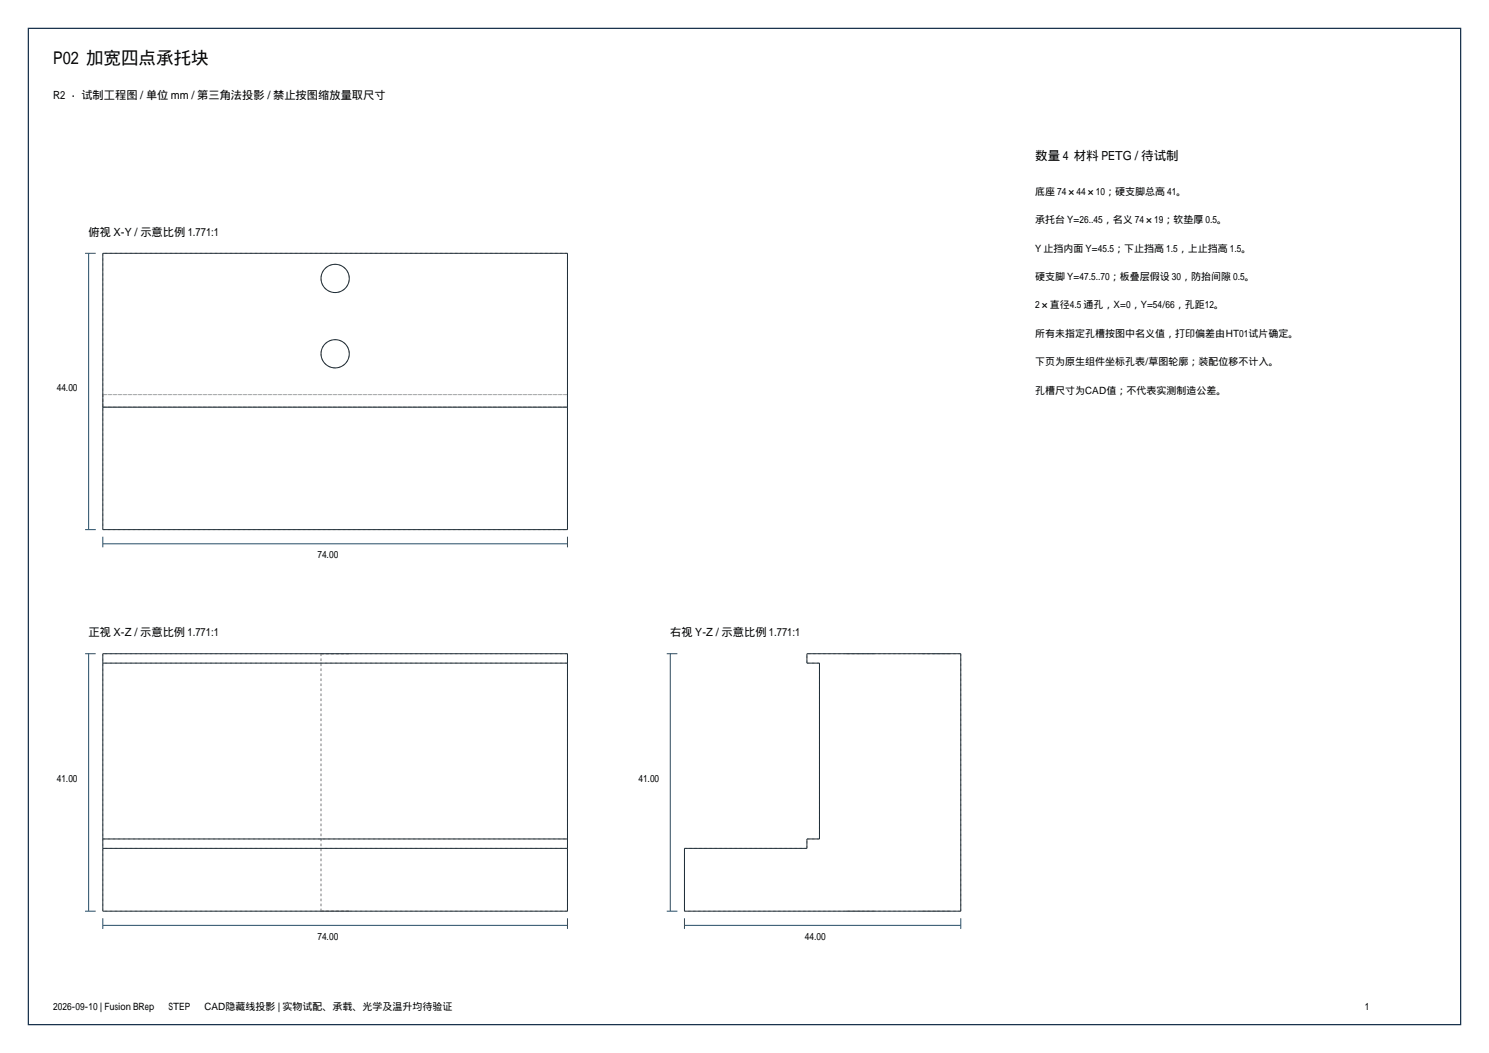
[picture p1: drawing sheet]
<svg xmlns="http://www.w3.org/2000/svg" width="420mm" height="297mm" viewBox="0 0 420 297" stroke-linecap="round" stroke-linejoin="round" font-family="sans-serif">
<defs><g id="words">
<text font-size="4.9" x="15" y="18">P02 加宽四点承托块</text>
<text font-size="3.5" x="292" y="45">数量 4 材料 PETG / 待试制</text>
<g font-size="3.2">
<text x="15" y="28">R2 · 试制工程图 / 单位 mm / 第三角法投影 / 禁止按图缩放量取尺寸</text>
<text x="25" y="66.4">俯视 X-Y / 示意比例 1.771:1</text>
<text x="25" y="179.4">正视 X-Z / 示意比例 1.771:1</text>
<text x="189.1" y="179.4">右视 Y-Z / 示意比例 1.771:1</text>
</g>
<g font-size="2.8">
<text x="292" y="55">底座 74×44×10；硬支脚总高 41。</text>
<text x="292" y="63">承托台 Y=26..45，名义 74×19；软垫厚 0.5。</text>
<text x="292" y="71">Y 止挡内面 Y=45.5；下止挡高 1.5，上止挡高 1.5。</text>
<text x="292" y="79">硬支脚 Y=47.5..70；板叠层假设 30，防抬间隙 0.5。</text>
<text x="292" y="87">2×直径4.5 通孔，X=0，Y=54/66，孔距12。</text>
<text x="292" y="95">所有未指定孔槽按图中名义值，打印偏差由HT01试片确定。</text>
<text x="292" y="103">下页为原生组件坐标孔表/草图轮廓；装配位移不计入。</text>
<text x="16" y="110.4">44.00</text>
<text x="292" y="111">孔槽尺寸为CAD值；不代表实测制造公差。</text>
<text x="89.5" y="157.4">74.00</text>
<text x="16" y="220.7">41.00</text>
<text x="180.1" y="220.7">41.00</text>
<text x="89.5" y="265">74.00</text>
<text x="227" y="265">44.00</text>
<text x="15" y="285">2026-09-10 | Fusion BRep → STEP → CAD隐藏线投影 | 实物试配、承载、光学及温升均待验证</text>
</g>
</g></defs>
<path d="M8 8h404v281h-404z" fill="none" stroke="#1a334d" stroke-width=".35"/>
<g fill="none" stroke="#a6a6a6" stroke-width=".28" stroke-dasharray=".7 .7" stroke-linecap="butt">
<path d="M29 71.4v78M90.5 78.5a4 4 0 0 0 5.9 3.6 4 4 0 0 0 .4-6.8 4 4 0 0 0-6.2 2.7l-.1 .5M160.1 71.4h-131.1M90.5 99.8a4 4 0 0 0 5.9 3.5 4 4 0 0 0 .4-6.8 4 4 0 0 0-6.2 2.8l-.1 .5M29 114.8h131.1M29 111.3v3.5M29 111.3h131.1M160.1 111.3h-131.1M160.1 114.8v-3.5M160.1 114.8h-131.1M29 149.4h131.1M160.1 149.4v-78"/>
<path d="M90.5 184.4h8M98.5 184.4h-8M160.1 187h-131.1M160.1 184.4h-131.1M227.6 187v-2.6M231.1 187h-3.5M238.7 184.4h4M242.7 184.4h3.9M246.6 184.4h-7.9M259.9 184.4h4M263.9 184.4h4M267.9 184.4h-8"/>
<path d="M271 184.4h-43.4M29 236.6h131.1M160.1 239.3h-131.1M227.6 239.3v-2.7M227.6 239.3h-34.5M231.1 236.6h-3.5M231.1 236.6v-49.6M29 257v-72.6M90.5 257v-72.6M90.5 257h8M98.5 257h-8M160.1 257h-131.1"/>
<path d="M160.1 257v-72.6M193.1 257v-17.7M238.7 257h7.9M242.7 257h-4M246.6 257h-3.9M259.9 257h8M263.9 257h-4M267.9 257h-4M271 257v-72.6M271 257h-77.9"/>
</g>
<g fill="none" stroke="#1f2e38" stroke-width=".28">
<path d="M29 71.4h131.1v78h-131.1zM29 114.8h131.1M29 184.4h131.1v72.6h-131.1zM29 187h131.1M227.6 184.4h43.4v72.6h-77.9v-17.7h34.5v-2.7h3.5v-49.6h-3.5zM29 236.6h131.1M29 239.3h131.1"/>
<circle cx="94.5" cy="78.5" r="4"/>
<circle cx="94.5" cy="99.8" r="4"/>
</g>
<g fill="none" stroke="#264d66" stroke-width=".28">
<path d="M24 71.4h3M25 71.4v78M24 149.4h3M29 153.4h131.1M29 151.4v3M160.1 151.4v3M24 184.4h3M25 184.4v72.6M188.1 184.4h3M189.1 184.4v72.6M24 257h3M29 259v3"/>
<path d="M160.1 259v3M188.1 257h3M193.1 259v3M271 259v3M29 261h131.1M193.1 261h77.9"/>
</g>
<use href="#words"/>
</svg>
